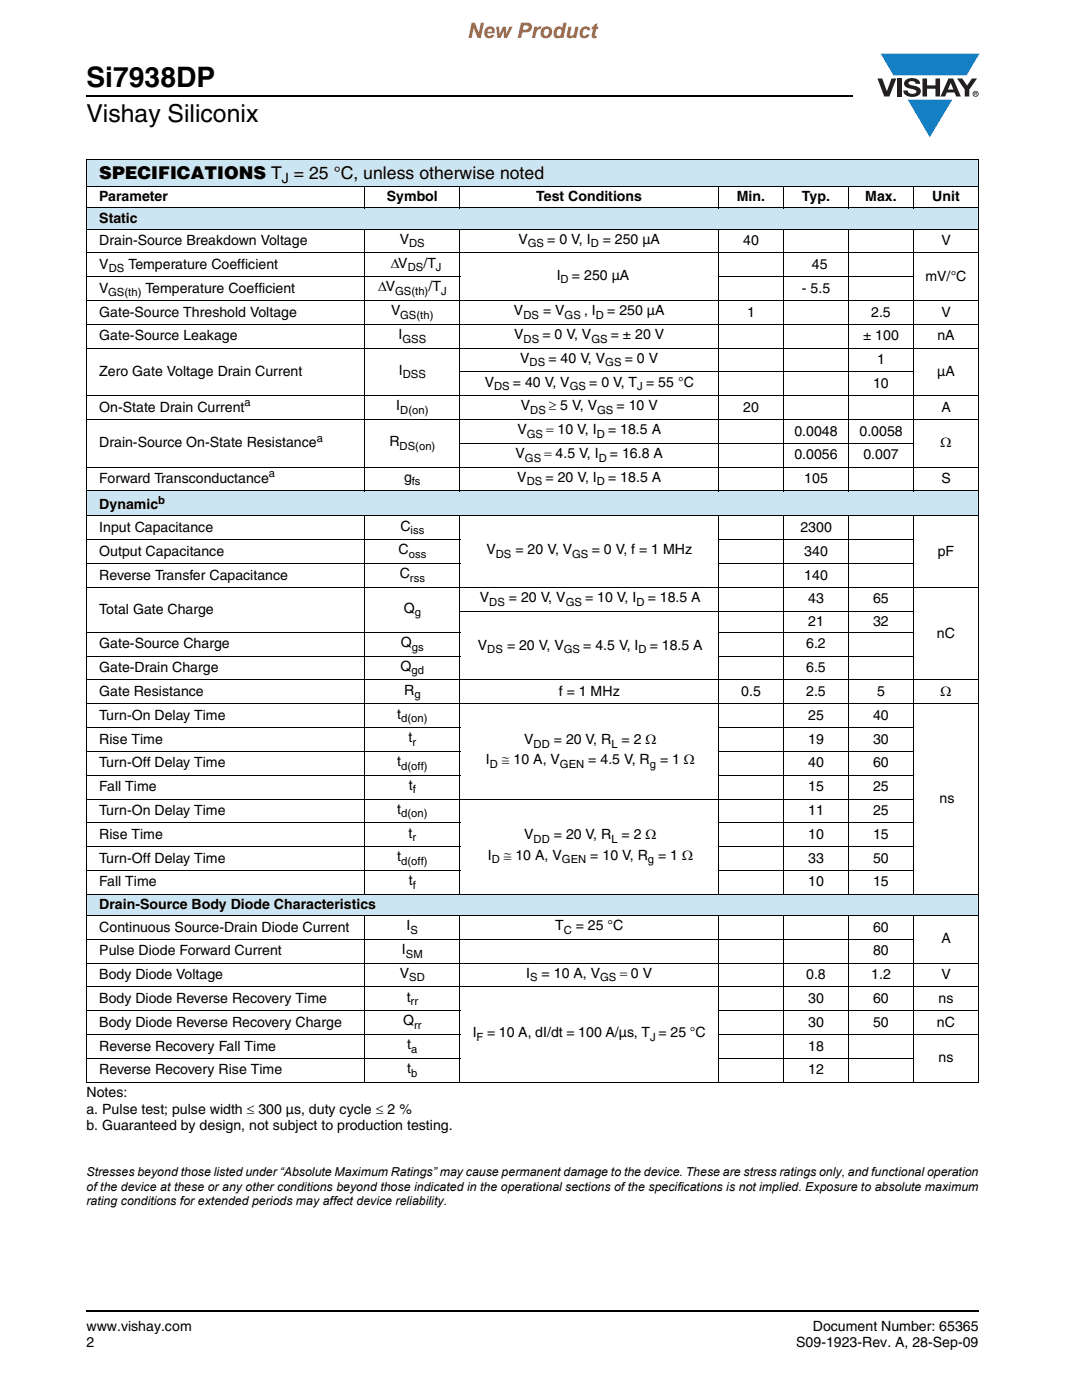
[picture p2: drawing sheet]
<svg xmlns="http://www.w3.org/2000/svg" width="216mm" height="279mm" viewBox="0 0 216 279" stroke-linecap="round" stroke-linejoin="round" font-family="sans-serif">
<defs><g id="words">
<text font-size="5.6" x="17.3" y="17.4">Si7938DP</text>
<text font-size="4.9" x="17.3" y="24.4">Vishay Siliconix</text>
<text font-size="4.2" fill="#f06b12" x="93.3" y="7.5">New Product</text>
<text font-size="3.5" x="19.8" y="35.7">SPECIFICATIONS T = 25 °C, unless otherwise noted</text>
<g font-size="2.8">
<text x="19.8" y="40.2">Parameter</text>
<text x="56.2" y="36.6">J</text>
<text x="77.2" y="40.2">Symbol</text>
<text x="107" y="40.2">Test Conditions</text>
<text x="147" y="40.2">Min.</text>
<text x="160" y="40.2">Typ.</text>
<text x="172.7" y="40.2">Max.</text>
<text x="186" y="40.2">Unit</text>
<text x="19.8" y="44.4">Static</text>
<text x="19.8" y="48.9">Drain-Source Breakdown Voltage</text>
<text x="19.8" y="53.7">V</text>
<text x="25.6" y="53.7">Temperature Coefficient</text>
<text x="78" y="53.4">ΔV</text>
<text x="79.8" y="48.7">V</text>
<text x="84.5" y="53.4">/T</text>
<text x="103.4" y="48.7">V</text>
<text x="109.2" y="48.7">= 0 V, I</text>
<text x="120.3" y="48.7">= 250 µA</text>
<text x="148.3" y="48.9">40</text>
<text x="162" y="53.7">45</text>
<text x="187.8" y="48.9">V</text>
<text x="19.8" y="58.4">V</text>
<text x="29" y="58.4">Temperature Coefficient</text>
<text x="75.4" y="58.2">ΔV</text>
<text x="85.5" y="58.2">/T</text>
<text x="111.1" y="55.8">I</text>
<text x="114.1" y="55.8">= 250 µA</text>
<text x="160" y="58.4">- 5.5</text>
<text x="184.7" y="56">mV/°C</text>
<text x="19.8" y="63.2">Gate-Source Threshold Voltage</text>
<text x="78.1" y="62.9">V</text>
<text x="102.6" y="62.9">V</text>
<text x="108.4" y="62.9">= V</text>
<text x="116.5" y="62.9">, I</text>
<text x="121.2" y="62.9">= 250 µA</text>
<text x="149.1" y="63.2">1</text>
<text x="173.8" y="63.2">2.5</text>
<text x="187.8" y="63.2">V</text>
<text x="19.8" y="67.9">Gate-Source Leakage</text>
<text x="79.5" y="67.7">I</text>
<text x="102.6" y="67.7">V</text>
<text x="108.2" y="67.7">= 0 V, V</text>
<text x="121.9" y="67.7">= ± 20 V</text>
<text x="172.2" y="67.9">± 100</text>
<text x="187" y="67.9">nA</text>
<text x="19.8" y="75.1">Zero Gate Voltage Drain Current</text>
<text x="79.6" y="74.8">I</text>
<text x="96.7" y="77.2">V</text>
<text x="102.3" y="77.2">= 40 V, V</text>
<text x="103.8" y="72.4">V</text>
<text x="109.5" y="72.4">= 40 V, V</text>
<text x="117.6" y="77.2">= 0 V, T = 55 °C</text>
<text x="124.7" y="72.4">= 0 V</text>
<text x="174.2" y="77.4">10</text>
<text x="175" y="72.7">1</text>
<text x="187" y="75.1">µA</text>
<text x="19.8" y="82.2">On-State Drain Current</text>
<text x="79.1" y="81.9">I</text>
<text x="103.9" y="81.9">V</text>
<text x="109.5" y="81.9">≥ 5 V, V</text>
<text x="123" y="81.9">= 10 V</text>
<text x="148.3" y="82.2">20</text>
<text x="187.8" y="82.2">A</text>
<text x="19.8" y="89.3">Drain-Source On-State Resistance</text>
<text x="77.7" y="89">R</text>
<text x="103.2" y="86.7">V</text>
<text x="109" y="86.7">= 10 V, I</text>
<text x="121.3" y="86.7">= 18.5 A</text>
<text x="158.5" y="86.9">0.0048</text>
<text x="171.5" y="86.9">0.0058</text>
<text x="187.7" y="89.3">Ω</text>
<text x="102.8" y="91.4">V</text>
<text x="108.6" y="91.4">= 4.5 V, I</text>
<text x="121.7" y="91.4">= 16.8 A</text>
<text x="158.5" y="91.7">0.0056</text>
<text x="172.3" y="91.7">0.007</text>
<text x="19.8" y="96.4">Forward Transconductance</text>
<text x="19.8" y="101.7">Dynamic</text>
<text x="80.6" y="96.2">g</text>
<text x="103.2" y="96.2">V</text>
<text x="108.9" y="96.2">= 20 V, I</text>
<text x="121.3" y="96.2">= 18.5 A</text>
<text x="160.5" y="96.4">105</text>
<text x="187.8" y="96.4">S</text>
<text x="19.8" y="106.2">Input Capacitance</text>
<text x="79.9" y="105.9">C</text>
<text x="159.7" y="106.2">2300</text>
<text x="19.8" y="110.9">Output Capacitance</text>
<text x="79.5" y="110.7">C</text>
<text x="97" y="110.7">V</text>
<text x="102.9" y="110.7">= 20 V, V</text>
<text x="118.1" y="110.7">= 0 V, f = 1 MHz</text>
<text x="160.5" y="110.9">340</text>
<text x="187.1" y="110.9">pF</text>
<text x="19.8" y="115.7">Reverse Transfer Capacitance</text>
<text x="79.8" y="115.4">C</text>
<text x="160.5" y="115.7">140</text>
<text x="19.8" y="122.5">Total Gate Charge</text>
<text x="80.6" y="122.3">Q</text>
<text x="95.8" y="120.2">V</text>
<text x="101.5" y="120.2">= 20 V, V</text>
<text x="116.8" y="120.2">= 10 V, I</text>
<text x="129.2" y="120.2">= 18.5 A</text>
<text x="161.3" y="120.4">43</text>
<text x="161.3" y="124.9">21</text>
<text x="174.2" y="120.4">65</text>
<text x="174.2" y="124.9">32</text>
<text x="19.8" y="129.4">Gate-Source Charge</text>
<text x="80" y="129.1">Q</text>
<text x="95.4" y="129.7">V</text>
<text x="101.2" y="129.7">= 20 V, V</text>
<text x="116.4" y="129.7">= 4.5 V, I</text>
<text x="129.6" y="129.7">= 18.5 A</text>
<text x="160.9" y="129.4">6.2</text>
<text x="187" y="127.3">nC</text>
<text x="19.8" y="134.2">Gate-Drain Charge</text>
<text x="79.9" y="133.9">Q</text>
<text x="160.9" y="134.2">6.5</text>
<text x="19.8" y="143.7">Turn-On Delay Time</text>
<text x="19.8" y="138.9">Gate Resistance</text>
<text x="79.3" y="143.4">t</text>
<text x="80.6" y="138.6">R</text>
<text x="111.5" y="138.9">f = 1 MHz</text>
<text x="147.9" y="138.9">0.5</text>
<text x="160.9" y="138.9">2.5</text>
<text x="161.3" y="143.7">25</text>
<text x="174.2" y="143.7">40</text>
<text x="175" y="138.9">5</text>
<text x="187.7" y="138.9">Ω</text>
<text x="19.8" y="148.4">Rise Time</text>
<text x="81.5" y="148.1">t</text>
<text x="104.6" y="148.5">V</text>
<text x="110.5" y="148.5">= 20 V, R</text>
<text x="124" y="148.5">= 2 Ω</text>
<text x="161.3" y="148.4">19</text>
<text x="174.2" y="148.4">30</text>
<text x="19.8" y="153.2">Turn-Off Delay Time</text>
<text x="79.3" y="152.9">t</text>
<text x="96.9" y="152.5">I</text>
<text x="100.1" y="152.5">≅ 10 A, V</text>
<text x="117.4" y="152.5">= 4.5 V, R</text>
<text x="131.7" y="152.5">= 1 Ω</text>
<text x="161.3" y="153.2">40</text>
<text x="174.2" y="153.2">60</text>
<text x="19.8" y="157.9">Fall Time</text>
<text x="81.6" y="157.6">t</text>
<text x="161.3" y="157.9">15</text>
<text x="174.2" y="157.9">25</text>
<text x="187.5" y="160.3">ns</text>
<text x="19.8" y="162.7">Turn-On Delay Time</text>
<text x="19.8" y="167.4">Rise Time</text>
<text x="79.3" y="162.4">t</text>
<text x="81.5" y="167.2">t</text>
<text x="104.6" y="167.5">V</text>
<text x="110.5" y="167.5">= 20 V, R</text>
<text x="124" y="167.5">= 2 Ω</text>
<text x="161.3" y="167.4">10</text>
<text x="161.3" y="162.7">11</text>
<text x="174.2" y="167.4">15</text>
<text x="174.2" y="162.7">25</text>
<text x="19.8" y="172.2">Turn-Off Delay Time</text>
<text x="79.3" y="171.9">t</text>
<text x="97.3" y="171.6">I</text>
<text x="100.5" y="171.6">≅ 10 A, V</text>
<text x="117.8" y="171.6">= 10 V, R</text>
<text x="131.3" y="171.6">= 1 Ω</text>
<text x="161.3" y="172.2">33</text>
<text x="174.2" y="172.2">50</text>
<text x="19.8" y="176.9">Fall Time</text>
<text x="81.6" y="176.7">t</text>
<text x="161.3" y="176.9">10</text>
<text x="174.2" y="176.9">15</text>
<text x="19.8" y="181.4">Drain-Source Body Diode Characteristics</text>
<text x="19.8" y="185.9">Continuous Source-Drain Diode Current</text>
<text x="81.1" y="185.6">I</text>
<text x="110.7" y="185.6">T</text>
<text x="114.9" y="185.6">= 25 °C</text>
<text x="174.2" y="185.9">60</text>
<text x="19.8" y="190.6">Pulse Diode Forward Current</text>
<text x="80.2" y="190.4">I</text>
<text x="174.2" y="190.6">80</text>
<text x="187.8" y="188.3">A</text>
<text x="19.8" y="195.4">Body Diode Voltage</text>
<text x="79.8" y="195.1">V</text>
<text x="105" y="195.1">I</text>
<text x="108.1" y="195.1">= 10 A, V</text>
<text x="123.7" y="195.1">= 0 V</text>
<text x="160.9" y="195.4">0.8</text>
<text x="173.8" y="195.4">1.2</text>
<text x="187.8" y="195.4">V</text>
<text x="19.8" y="200.2">Body Diode Reverse Recovery Time</text>
<text x="81.2" y="199.9">t</text>
<text x="161.3" y="200.2">30</text>
<text x="174.2" y="200.2">60</text>
<text x="187.3" y="200.2">ns</text>
<text x="19.8" y="204.9">Body Diode Reverse Recovery Charge</text>
<text x="19.8" y="209.7">Reverse Recovery Fall Time</text>
<text x="80.4" y="204.6">Q</text>
<text x="81.3" y="209.4">t</text>
<text x="94.3" y="207">I</text>
<text x="97.2" y="207">= 10 A, dI/dt = 100 A/µs, T = 25 °C</text>
<text x="161.3" y="204.9">30</text>
<text x="161.3" y="209.7">18</text>
<text x="174.2" y="204.9">50</text>
<text x="187" y="204.9">nC</text>
<text x="19.8" y="214.4">Reverse Recovery Rise Time</text>
<text x="81.3" y="214.1">t</text>
<text x="161.3" y="214.4">12</text>
<text x="187.3" y="212">ns</text>
<text x="17.3" y="218.9">Notes:</text>
<text x="17.3" y="222.2">a. Pulse test; pulse width ≤ 300 µs, duty cycle ≤ 2 %</text>
<text x="17.3" y="225.6">b. Guaranteed by design, not subject to production testing.</text>
<text x="17.3" y="265.6">www.vishay.com</text>
<text x="17.3" y="268.8">2</text>
<text x="158.9" y="268.8">S09-1923-Rev. A, 28-Sep-09</text>
<text x="162.2" y="265.6">Document Number: 65365</text>
</g>
<g font-size="2.5">
<text x="17.3" y="237.6">of the device at these or any other conditions beyond those indicated in the operational sections of the specifications is not implied. Exposure to absolute maximum</text>
<text x="17.3" y="234.8">Stresses beyond those listed under “Absolute Maximum Ratings” may cause permanent damage to the device. These are stress ratings only, and functional operation</text>
<text x="17.3" y="240.4">rating conditions for extended periods may affect device reliability.</text>
</g>
<g font-size="2.2">
<text x="81.7" y="49.4">DS</text>
<text x="105.3" y="49.4">GS</text>
<text x="117.9" y="49.4">D</text>
<text x="21.6" y="59.1">GS(th)</text>
<text x="21.7" y="54.4">DS</text>
<text x="78.8" y="58.9">GS(th)</text>
<text x="81.4" y="54.1">DS</text>
<text x="87" y="54.1">J</text>
<text x="88" y="58.9">J</text>
<text x="111.9" y="56.5">D</text>
<text x="79.9" y="63.6">GS(th)</text>
<text x="104.4" y="63.6">DS</text>
<text x="112.7" y="63.6">GS</text>
<text x="118.9" y="63.6">D</text>
<text x="80.3" y="68.4">GSS</text>
<text x="104.5" y="68.4">DS</text>
<text x="118" y="68.4">GS</text>
<text x="80.4" y="75.5">DSS</text>
<text x="98.6" y="77.9">DS</text>
<text x="105.7" y="73.1">DS</text>
<text x="113.7" y="77.9">GS</text>
<text x="120.8" y="73.1">GS</text>
<text x="127.2" y="77.9">J</text>
<text x="48.8" y="81">a</text>
<text x="79.9" y="82.6">D(on)</text>
<text x="105.8" y="82.6">DS</text>
<text x="119.1" y="82.6">GS</text>
<text x="63.2" y="88.2">a</text>
<text x="79.7" y="89.7">DS(on)</text>
<text x="105.1" y="87.4">GS</text>
<text x="119.1" y="87.4">D</text>
<text x="53.6" y="95.3">a</text>
<text x="104.7" y="92.1">GS</text>
<text x="119.5" y="92.1">D</text>
<text x="31.6" y="100.5">b</text>
<text x="82.2" y="96.9">fs</text>
<text x="105.1" y="96.9">DS</text>
<text x="119.1" y="96.9">D</text>
<text x="81.9" y="106.6">iss</text>
<text x="81.6" y="111.4">oss</text>
<text x="98.9" y="111.4">DS</text>
<text x="114.2" y="111.4">GS</text>
<text x="81.8" y="116.1">rss</text>
<text x="82.8" y="123">g</text>
<text x="97.6" y="120.9">DS</text>
<text x="112.9" y="120.9">GS</text>
<text x="127" y="120.9">D</text>
<text x="82.2" y="129.9">gs</text>
<text x="97.2" y="130.4">DS</text>
<text x="112.5" y="130.4">GS</text>
<text x="127.4" y="130.4">D</text>
<text x="82.1" y="134.6">gd</text>
<text x="82.7" y="139.4">g</text>
<text x="80.1" y="144.1">d(on)</text>
<text x="82.3" y="148.8">r</text>
<text x="106.5" y="149.2">DD</text>
<text x="122" y="149.2">L</text>
<text x="80.1" y="153.6">d(off)</text>
<text x="97.7" y="153.2">D</text>
<text x="111.7" y="153.2">GEN</text>
<text x="129.7" y="153.2">g</text>
<text x="82.4" y="158.3">f</text>
<text x="80.1" y="163.1">d(on)</text>
<text x="82.3" y="167.9">r</text>
<text x="80.1" y="172.6">d(off)</text>
<text x="98.1" y="172.3">D</text>
<text x="106.5" y="168.2">DD</text>
<text x="112.1" y="172.3">GEN</text>
<text x="122" y="168.2">L</text>
<text x="129.3" y="172.3">g</text>
<text x="82.4" y="177.4">f</text>
<text x="81" y="191.1">SM</text>
<text x="81.9" y="186.4">S</text>
<text x="112.5" y="186.4">C</text>
<text x="81.7" y="195.9">SD</text>
<text x="105.8" y="195.9">S</text>
<text x="119.8" y="195.9">GS</text>
<text x="81.9" y="200.6">rr</text>
<text x="82.6" y="205.3">rr</text>
<text x="95.1" y="207.7">F</text>
<text x="129.7" y="207.7">J</text>
<text x="82" y="210.1">a</text>
<text x="82" y="214.8">b</text>
</g>
</g></defs>
<path d="M17.1 18.9h.2v.3h-.2zM17.1 261.5h.2v.4h-.2z" fill="#000"/>
<path d="M17.3 19.1h152.9M17.3 261.7h178.1" fill="none" stroke="#000" stroke-width=".36"/>
<path d="M175.1 10.7h20.4v16.7h-20.4z" fill="#fff"/>
<g fill="#147fc3">
<path d="M175.7 10.7h19.7l-2.5 4.4h-3.8h-10.8z"/>
<path d="M181.1 19.9h8.9l-4.5 7.5z"/>
</g>
<g fill="#231f20">
<path d="M175.1 15.7h.9l1 2.5 .9-2.5h.9l-1.3 3.6h-1.1z"/>
<path d="M179 15.7h.9v3.6h-.9z"/>
<path d="M180.7 16a2.1 2.1 0 0 1 2.8 .3l.1 .4h-.9a.79 .79 0 0 0-.7-.5 .79 .79 0 0 0-.7 .4l.2 .3 1 .2a1.08 1.08 0 0 1 1.2 1.1 1.08 1.08 0 0 1-1.1 1.1 1.73 1.73 0 0 1-2.4-1.2h.9a.96 .96 0 0 0 .8 .6 .96 .96 0 0 0 1-.4 1.31 1.31 0 0 0-1.3-.6 1.03 1.03 0 0 1-1-.6 1.03 1.03 0 0 1 .1-1.1z"/>
<path d="M184.1 15.7h.9v1.3h1.7v-1.3h.9v3.6h-.9v-1.6h-1.7v1.6h-.9z"/>
<path d="M191 15.7h1l1 1.4 .9-1.4h1.1l-1.6 2.2v1.4h-.9v-1.4z"/>
<path d="M189.7 16.5l.5 1.4h-1zM189.2 15.7l-1.5 3.6h.9l.3-.8h1.6l.3 .8h.9l-1.5-3.6z"/>
<path d="M194.2 18.7a.46 .46 0 0 1 .9 0 .46 .46 0 0 1-.9 0zM194.1 18.7a.6 .6 0 0 0 1.2 0 .6 .6 0 0 0-1.2 0z"/>
<path d="M194.6 18.5h.2v.2h-.2zM194.4 18.4v.7h.2v-.3l.3 .3-.1-.3 .1-.2v-.2z"/>
</g>
<g fill="#cce5f3">
<path d="M17.3 31.8h178v5.5h-178z"/>
<path d="M17.3 41.5h178v4.2h-178z"/>
<path d="M17.3 98h178v5h-178z"/>
<path d="M17.3 178.5h178v4.2h-178z"/>
</g>
<g fill="none" stroke="#000" stroke-width=".2">
<path d="M17.2 31.8h178.1M17.2 37.3h126.1M17.3 31.8v184.1M72.8 37.2v4.4M91.8 37.2v4.4M143.4 37.2v4.4M143.5 37.3h38.7M156.4 37.2v4.4M169.3 37.2v4.4M182.3 37.2v4.4M182.4 37.3h12.9M195.3 31.8v184.1"/>
<path d="M17.2 41.5h178.1M17.2 45.7h178.1M17.2 50.5h178.1M17.2 55.2h74.6M17.2 60h178.1M72.8 45.6v52.5M91.8 45.6v52.5M143.3 55.2h39.1M143.4 45.6v52.5M156.4 45.6v52.5M169.3 45.6v52.5M182.3 45.6v52.5"/>
<path d="M17.2 64.7h178.1M17.2 69.5h178.1M17.2 79h178.1M91.7 74.2h90.7M17.2 83.7h178.1M17.2 93.2h178.1M17.2 98h178.1M91.7 88.5h90.7M17.2 103h178.1M17.2 107.7h74.6M17.2 112.5h74.6M17.2 117.2h178.1"/>
<path d="M72.8 102.9v75.7M91.8 102.9v75.7M143.3 107.7h39.1M143.3 112.5h39.1M143.4 102.9v75.7M156.4 102.9v75.7M169.3 102.9v75.7M182.3 102.9v75.7M17.2 126.2h74.6M17.2 131h74.6M17.2 135.7h178.1M91.7 122h90.7"/>
<path d="M143.3 126.2h39.1M143.3 131h39.1M17.2 140.5h178.1M17.2 145.2h74.6M17.2 150h74.6M17.2 154.7h74.6M17.2 159.5h165.2M143.3 145.2h39.1M143.3 150h39.1M143.3 154.7h39.1M17.2 164.2h74.6M17.2 169h74.6"/>
<path d="M17.2 173.7h74.6M17.2 178.5h178.1M143.3 164.2h39.1M143.3 169h39.1M143.3 173.7h39.1M17.2 182.7h178.1M17.2 187.5h165.2M17.2 192.2h178.1M17.2 197h178.1M72.8 182.6v33.4M91.8 182.6v33.4M143.4 182.6v33.4"/>
<path d="M156.4 182.6v33.4M169.3 182.6v33.4M182.3 182.6v33.4M17.2 201.7h74.6M17.2 206.5h74.6M17.2 211.2h74.6M17.2 216h178.1M143.3 201.7h52M143.3 206.5h52M143.3 211.2h39.1"/>
</g>
<use href="#words"/>
</svg>
